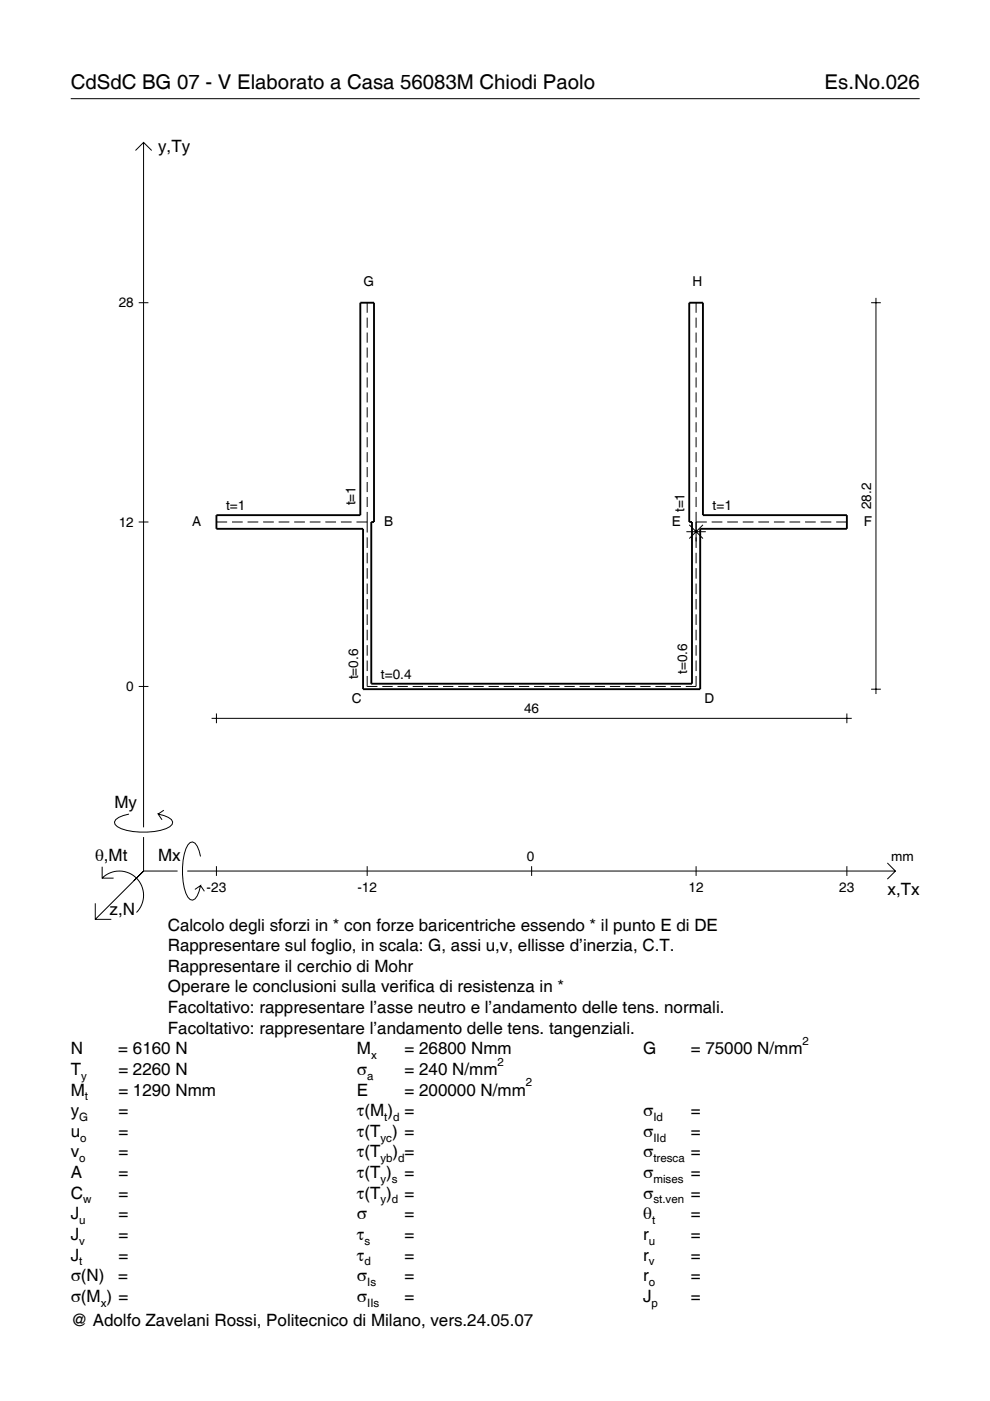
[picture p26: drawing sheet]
<svg xmlns="http://www.w3.org/2000/svg" width="210mm" height="297mm" viewBox="0 0 210 297" stroke-linecap="round" stroke-linejoin="round" font-family="sans-serif">
<defs><g id="words">
<g font-size="4.3">
<text x="15" y="18.9">CdSdC BG 07 - V Elaborato a Casa 56083M Chiodi Paolo</text>
<text x="174.8" y="18.9">Es.No.026</text>
</g>
<g font-size="3.6">
<text x="33.5" y="32.3">y,Ty</text>
<text x="24.3" y="171.3">My</text>
<text x="20.1" y="182.6">θ,Mt</text>
<text x="33.5" y="182.6">Mx</text>
<text x="188.2" y="189.8">x,Tx</text>
<text x="23.2" y="193.9">z,N</text>
<text x="35.6" y="197.3">Calcolo degli sforzi in * con forze baricentriche essendo * il punto E di DE</text>
<text x="35.6" y="201.7">Rappresentare sul foglio, in scala: G, assi u,v, ellisse d’inerzia, C.T.</text>
<text x="35.6" y="206">Rappresentare il cerchio di Mohr</text>
<text x="35.6" y="210.4">Operare le conclusioni sulla verifica di resistenza in *</text>
<text x="35.6" y="214.8">Facoltativo: rappresentare l’asse neutro e l’andamento delle tens. normali.</text>
<text x="35.6" y="219.2">Facoltativo: rappresentare l’andamento delle tens. tangenziali.</text>
<text x="15" y="223.5">N</text>
<text x="15" y="227.9">T</text>
<text x="25.1" y="223.5">= 6160 N</text>
<text x="25.1" y="227.9">= 2260 N</text>
<text x="75.7" y="227.9">σ</text>
<text x="75.7" y="223.5">M</text>
<text x="85.8" y="223.5">= 26800 Nmm</text>
<text x="85.8" y="227.9">= 240 N/mm</text>
<text x="136.4" y="223.5">G</text>
<text x="146.5" y="223.5">= 75000 N/mm</text>
<text x="15" y="232.3">M</text>
<text x="25.1" y="232.3">= 1290 Nmm</text>
<text x="75.7" y="232.3">E</text>
<text x="85.8" y="232.3">= 200000 N/mm</text>
<text x="15" y="236.7">y</text>
<text x="25.1" y="236.7">=</text>
<text x="75.7" y="236.7">τ(M ) =</text>
<text x="136.4" y="236.7">σ</text>
<text x="146.5" y="236.7">=</text>
<text x="15" y="241">u</text>
<text x="15" y="245.4">v</text>
<text x="25.1" y="241">=</text>
<text x="25.1" y="245.4">=</text>
<text x="75.7" y="241">τ(T ) =</text>
<text x="75.7" y="245.4">τ(T</text>
<text x="83.3" y="245.4">) =</text>
<text x="136.4" y="241">σ</text>
<text x="136.4" y="245.4">σ</text>
<text x="146.5" y="241">=</text>
<text x="146.5" y="245.4">=</text>
<text x="15" y="249.8">A</text>
<text x="25.1" y="249.8">=</text>
<text x="75.7" y="249.8">τ(T )</text>
<text x="85.8" y="249.8">=</text>
<text x="136.4" y="249.8">σ</text>
<text x="146.5" y="249.8">=</text>
<text x="15" y="254.2">C</text>
<text x="25.1" y="254.2">=</text>
<text x="75.7" y="254.2">τ(T )</text>
<text x="85.8" y="254.2">=</text>
<text x="136.4" y="254.2">σ</text>
<text x="146.5" y="254.2">=</text>
<text x="15" y="258.5">J</text>
<text x="15" y="262.9">J</text>
<text x="25.1" y="258.5">=</text>
<text x="25.1" y="262.9">=</text>
<text x="75.7" y="258.5">σ</text>
<text x="75.7" y="262.9">τ</text>
<text x="85.8" y="258.5">=</text>
<text x="85.8" y="262.9">=</text>
<text x="136.4" y="258.5">θ</text>
<text x="136.4" y="262.9">r</text>
<text x="146.5" y="258.5">=</text>
<text x="146.5" y="262.9">=</text>
<text x="15" y="267.3">J</text>
<text x="25.1" y="267.3">=</text>
<text x="75.7" y="267.3">τ</text>
<text x="85.8" y="267.3">=</text>
<text x="136.4" y="267.3">r</text>
<text x="146.5" y="267.3">=</text>
<text x="15" y="271.7">σ(N)</text>
<text x="25.1" y="271.7">=</text>
<text x="75.7" y="271.7">σ</text>
<text x="85.8" y="271.7">=</text>
<text x="136.4" y="271.7">r</text>
<text x="146.5" y="271.7">=</text>
<text x="15" y="276">σ(M ) =</text>
<text x="15" y="281.2">@ Adolfo Zavelani Rossi, Politecnico di Milano, vers.24.05.07</text>
<text x="75.7" y="276">σ</text>
<text x="85.8" y="276">=</text>
<text x="136.4" y="276">J</text>
<text x="146.5" y="276">=</text>
</g>
<g font-size="2.9">
<text x="25.2" y="65.2">28</text>
<text x="77.1" y="60.7">G</text>
<text x="146.8" y="60.7">H</text>
<text x="75.4" y="107.2" transform="rotate(-90 75.4 107.2)">t=1</text>
<text x="184.7" y="108" transform="rotate(-90 184.7 108)">28.2</text>
<text x="25.2" y="111.7">12</text>
<text x="40.8" y="111.6">A</text>
<text x="47.9" y="108.2">t=1</text>
<text x="81.5" y="111.6">B</text>
<text x="142.5" y="111.6">E</text>
<text x="145.1" y="108.6" transform="rotate(-90 145.1 108.6)">t=1</text>
<text x="151.1" y="108.2">t=1</text>
<text x="183.2" y="111.6">F</text>
<text x="80.8" y="143.9">t=0.4</text>
<text x="145.7" y="142.9" transform="rotate(-90 145.7 142.9)">t=0.6</text>
<text x="26.8" y="146.5">0</text>
<text x="74.6" y="149">C</text>
<text x="75.9" y="144.1" transform="rotate(-90 75.9 144.1)">t=0.6</text>
<text x="149.4" y="149">D</text>
<text x="111.1" y="151.3">46</text>
<text x="111.7" y="182.6">0</text>
<text x="189" y="182.6">mm</text>
<text x="43.8" y="189.1">-23</text>
<text x="75.8" y="189.1">-12</text>
<text x="146" y="189.1">12</text>
<text x="178" y="189.1">23</text>
</g>
<g font-size="2.4">
<text x="170.2" y="221.5">2</text>
<text x="78.7" y="224.5">x</text>
<text x="105.5" y="225.9">2</text>
<text x="17.2" y="228.9">y</text>
<text x="18" y="233.3">t</text>
<text x="77.9" y="228.9">a</text>
<text x="111.5" y="230.3">2</text>
<text x="16.8" y="237.7">G</text>
<text x="81.5" y="237.7">t d</text>
<text x="138.5" y="237.7">Id</text>
<text x="17" y="242">o</text>
<text x="80.7" y="242">yc</text>
<text x="138.5" y="242">IId</text>
<text x="16.8" y="246.4">o</text>
<text x="80.7" y="246.4">yb d</text>
<text x="80.7" y="250.8">y s</text>
<text x="138.5" y="246.4">tresca</text>
<text x="138.5" y="250.8">mises</text>
<text x="17.6" y="255.2">w</text>
<text x="80.7" y="255.2">y d</text>
<text x="138.5" y="255.2">st.ven</text>
<text x="16.8" y="259.5">u</text>
<text x="16.8" y="263.9">v</text>
<text x="77.3" y="263.9">s</text>
<text x="137.6" y="263.9">u</text>
<text x="138.2" y="259.5">t</text>
<text x="16.8" y="268.3">t</text>
<text x="77.3" y="268.3">d</text>
<text x="137.6" y="268.3">v</text>
<text x="77.9" y="272.7">Is</text>
<text x="137.6" y="272.7">o</text>
<text x="21.4" y="277">x</text>
<text x="77.9" y="277">IIs</text>
<text x="138.2" y="277">p</text>
</g>
</g></defs>
<g fill="none" stroke="#000" stroke-width=".21">
<path d="M15 20.9h180M28.7 31.9l1.7-1.7 1.8 1.7M30.4 30.2v145.2M29.4 64.2h2.1M77.8 64.2v2.1M77.8 67.3v2.2M77.8 70.5v2.2M77.8 73.7v2.1M77.8 76.9v2.1M147.6 64.2v2.1M147.6 67.3v2.2M147.6 70.5v2.2"/>
<path d="M147.6 73.7v2.1M147.6 76.9v2.1M184.7 64.2h2.1M185.7 63.2v84M77.8 80v2.2M77.8 83.2v2.1M77.8 86.4v2.1M77.8 89.5v2.2M77.8 92.7v2.1M77.8 95.9v2.1M77.8 99v2.2M147.6 80v2.2"/>
<path d="M147.6 83.2v2.1M147.6 86.4v2.1M147.6 89.5v2.2M147.6 92.7v2.1M147.6 95.9v2.1M147.6 99v2.2M29.4 110.7h2.1M45.9 110.7h2.3M49.2 110.7h2.3M52.5 110.7h2.3M55.8 110.7h2.3M59.1 110.7h2.2"/>
<path d="M62.4 110.7h2.2M65.7 110.7h2.2M69 110.7h2.2M72.3 110.7h2.2M75.6 110.7h2.2M77.8 102.2v2.1M77.8 105.4v2.1M77.8 108.5v4.4M77.8 113.9v2.3M77.8 117.2v2.2M145.5 112.7h4.1M146.1 111.3l2.9 2.9"/>
<path d="M147.6 110.7h2.3M147.6 102.2v2.1M147.6 105.4v2.1M147.6 108.5v7.7M147.6 117.2v2.2M149 111.3l-2.9 2.9M150.9 110.7h2.3M154.2 110.7h2.3M157.5 110.7h2.3M160.8 110.7h2.3M164.1 110.7h2.3M167.4 110.7h2.3"/>
<path d="M170.7 110.7h2.3M174 110.7h2.3M177.3 110.7h2.3M77.8 120.5v2.2M77.8 123.7v2.3M77.8 127v2.2M77.8 130.3v2.2M77.8 133.5v2.3M77.8 136.8v2.2M147.6 120.5v2.2M147.6 123.7v2.3M147.6 127v2.2"/>
<path d="M147.6 130.3v2.2M147.6 133.5v2.3M147.6 136.8v2.2M29.4 145.5h2.1M44.9 152.3h135.7M45.9 151.3v2M77.8 143.3v2.2h2.2M77.8 140v2.3M81.1 145.5h2.2M84.3 145.5h2.2M87.5 145.5h2.2M90.7 145.5h2.2"/>
<path d="M93.9 145.5h2.2M97.1 145.5h2.2M100.4 145.5h2.2M103.6 145.5h2.2M106.8 145.5h2.2M110 145.5h2.2M113.2 145.5h2.2M116.4 145.5h2.2M119.7 145.5h2.2M122.9 145.5h2.2M126.1 145.5h2.2M129.3 145.5h2.2"/>
<path d="M132.5 145.5h2.2M135.7 145.5h2.2M139 145.5h2.2M142.2 145.5h2.2M147.6 143.3v2.2h-2.2M147.6 140v2.3M179.6 151.3v2M184.7 146.1h2.1M27.3 172.6a3.6 3.6 0 0 0-3 1.7l.1 .5a5.7 5.7 0 0 0 3.8 1.5 13.3 13.3 0 0 0 7.8-1l.5-.5 .1-.5a3.6 3.6 0 0 0-3.1-1.7l.8 1.2M30.4 177.5v7.2M34.7 171.8l-1.2 .8M20.2 191.5v3.4h3.4"/>
<path d="M21.7 186.2a5.1 5.1 0 0 1 7.2 0 5.1 5.1 0 0 1 0 7.3M21.7 183.8v2.4h2.4M30.4 184.7l-10.2 10.2M30.4 184.7l-2 2M30.4 184.7h7.2M39.7 184.7h150.1M42.5 181.6a3.6 3.6 0 0 0-1.7-3.1l-.5 .1a5.7 5.7 0 0 0-1.5 3.8 13.3 13.3 0 0 0 1 7.8l.5 .5 .5 .2a3.6 3.6 0 0 0 1.7-3.1l-1.2 .8M42.5 187.8l.8 1.2M45.9 183.7v2M77.8 183.7v2M112.7 183.7v2M147.6 183.7v2"/>
<path d="M179.6 183.7v2M188.1 183l1.7 1.7-1.7 1.7"/>
</g>
<path d="M76.4 64.2h2.9v46.5h-.6v34.3h68v-34.3h-.6v-46.5h2.9v45h30.6v2.9h-31.1v34h-71.5v-34h-31.1v-2.9h30.5z" fill="none" stroke="#000" stroke-width=".4"/>
<use href="#words"/>
</svg>
